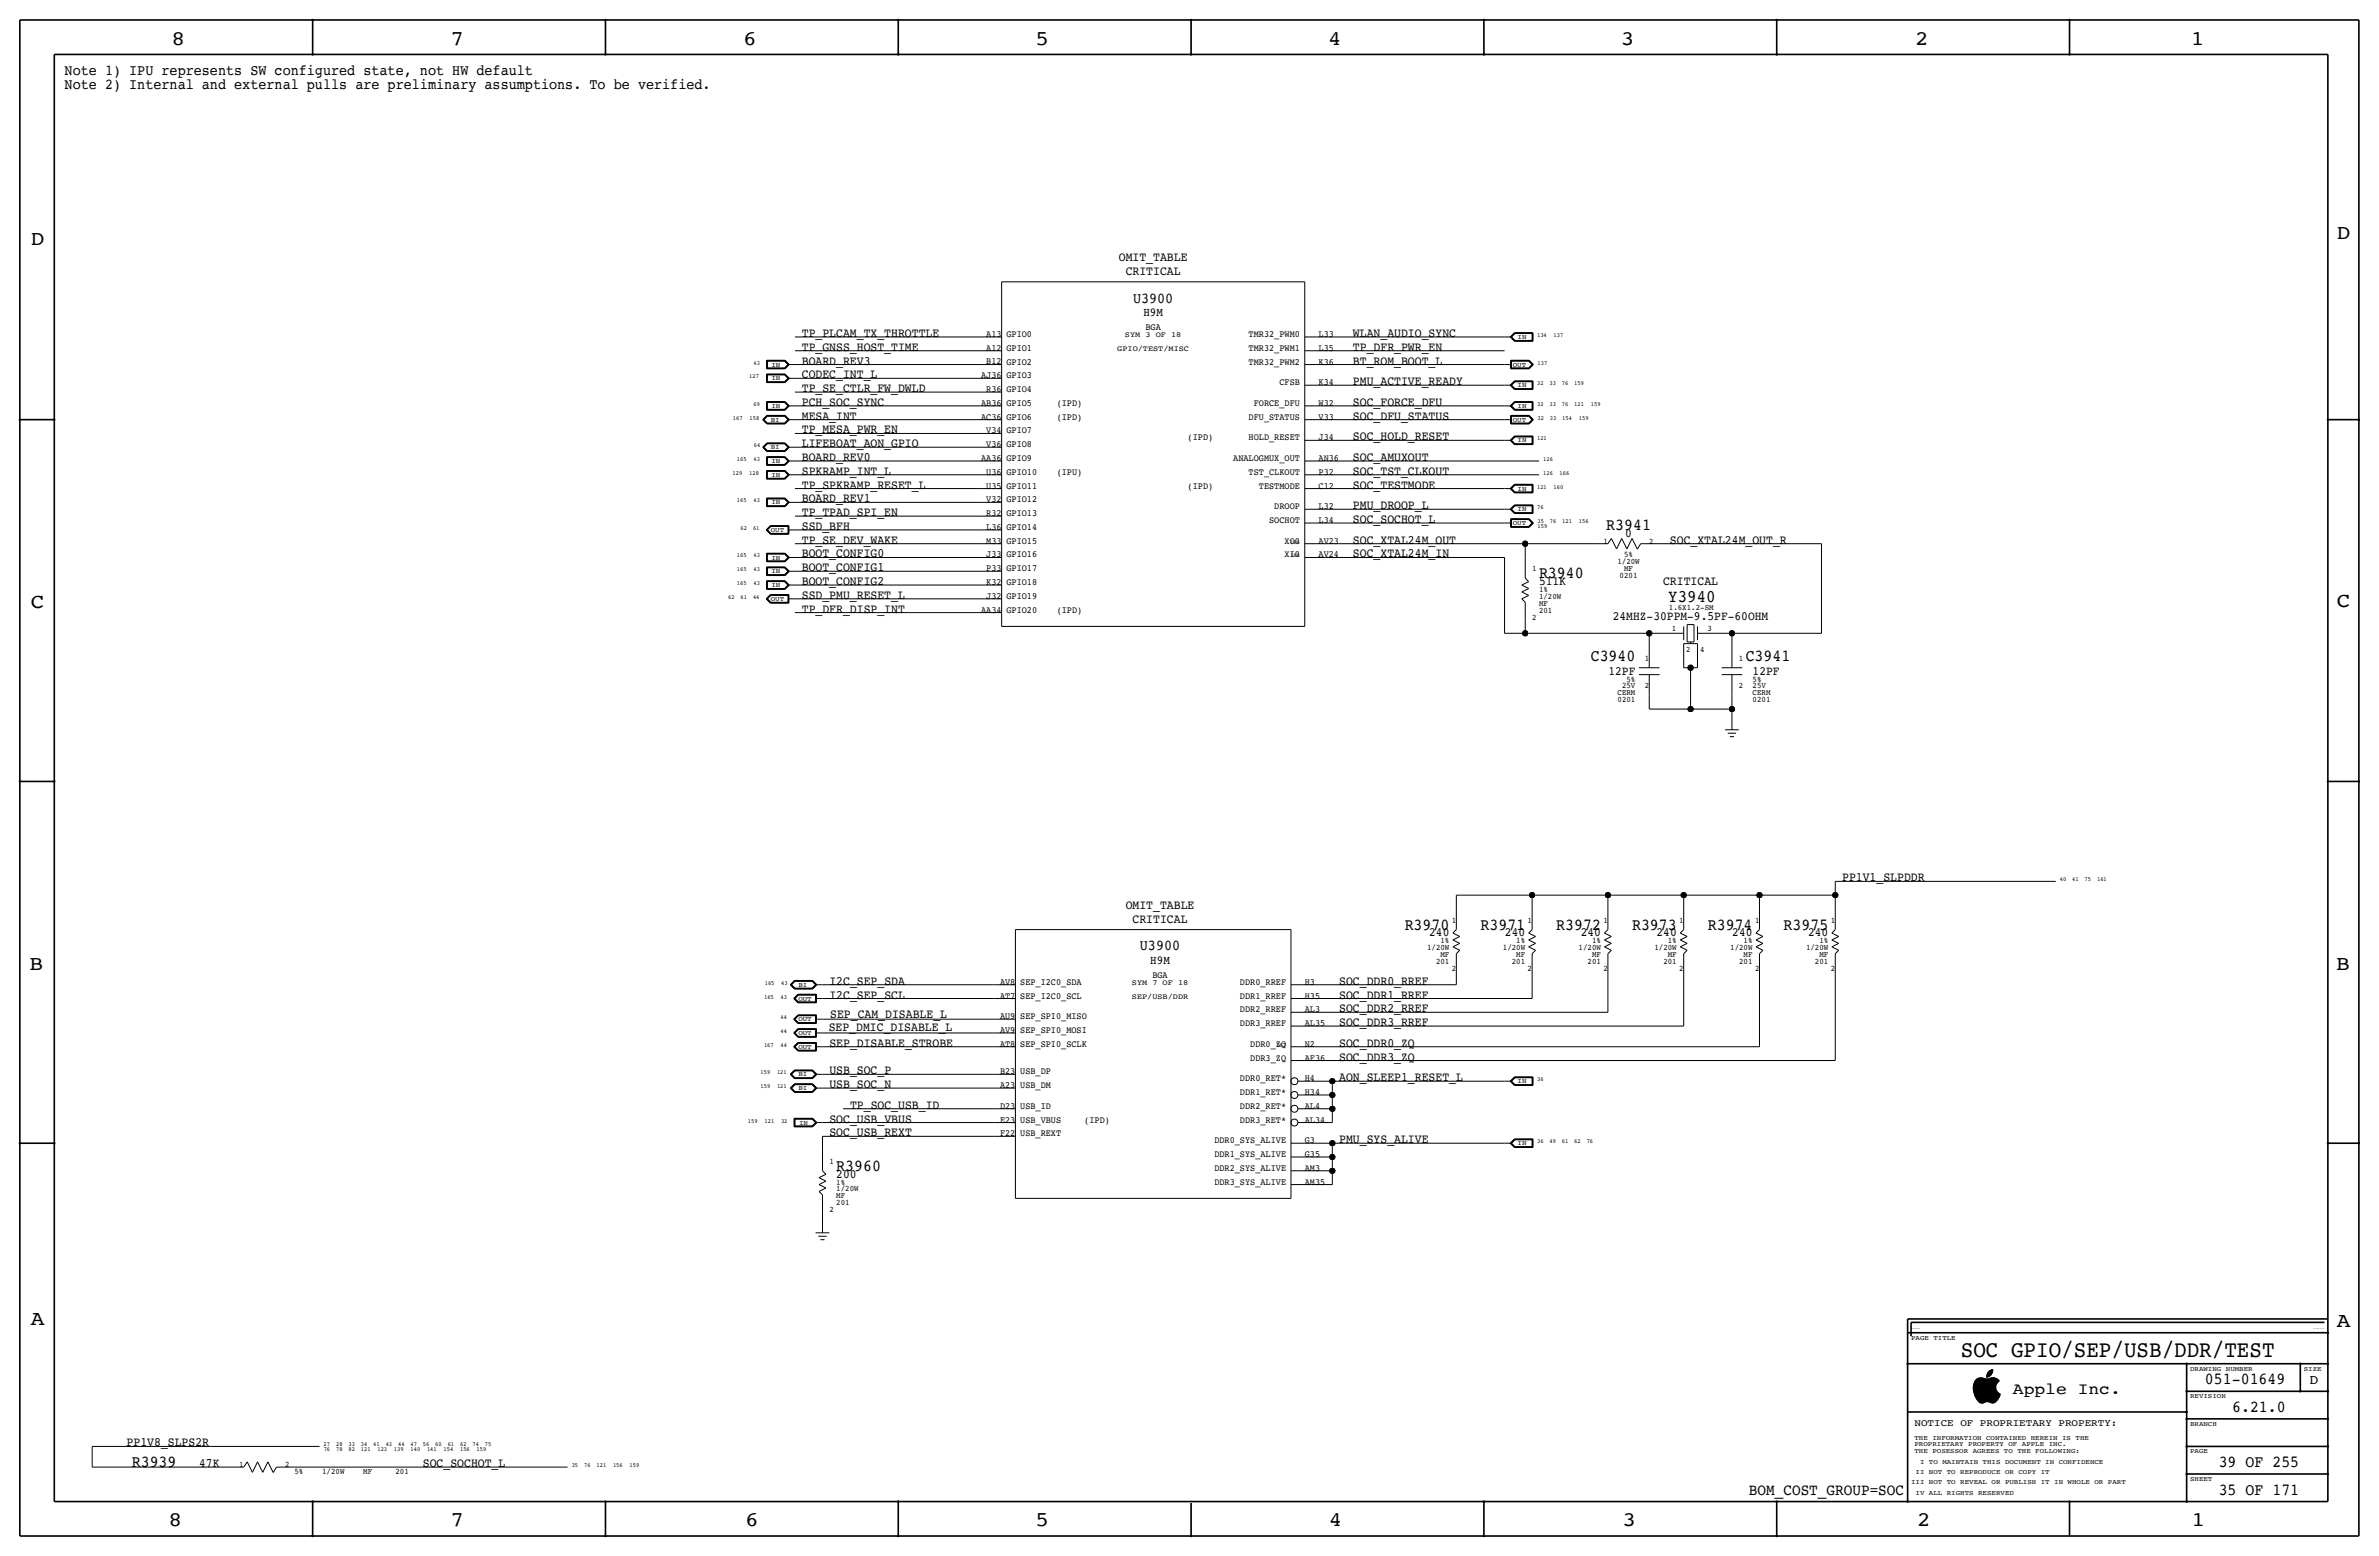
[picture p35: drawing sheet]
<svg xmlns="http://www.w3.org/2000/svg" width="877mm" height="574mm" viewBox="0 0 877 574" stroke-linecap="round" stroke-linejoin="round" font-family="sans-serif">
<defs><g id="words">
<text font-size="8.6" x="722.9" y="500.1">SOC GPIO/SEP/USB/DDR/TEST</text>
<g font-size="7.6">
<text x="63.2" y="16.5">8</text>
<text x="166.1" y="16.5">7</text>
<text x="274" y="16.5">6</text>
<text x="381.7" y="16.5">5</text>
<text x="489.7" y="16.5">4</text>
<text x="597.6" y="16.5">3</text>
<text x="706.1" y="16.5">2</text>
<text x="807.7" y="16.5">1</text>
<text x="861.5" y="88.1">D</text>
<text x="11.4" y="90.4">D</text>
<text x="11.4" y="224.3">C</text>
<text x="861.5" y="223.8">C</text>
<text x="10.8" y="357.6">B</text>
<text x="861.3" y="357.4">B</text>
<text x="11.3" y="488.4">A</text>
<text x="861.5" y="489.2">A</text>
<text x="62.2" y="562.6">8</text>
<text x="166" y="562.6">7</text>
<text x="274.8" y="562.6">6</text>
<text x="381.7" y="562.6">5</text>
<text x="489.9" y="562.6">4</text>
<text x="598.1" y="562.6">3</text>
<text x="706.8" y="562.6">2</text>
<text x="807.9" y="562.6">1</text>
</g>
<text font-size="6.5" x="615" y="221.9">Y3940</text>
<g font-size="6.2">
<text x="592.2" y="195.3">R3941</text>
<text x="567.4" y="213.1">R3940</text>
<text x="586.4" y="243.6">C3940</text>
<text x="643.6" y="243.6">C3941</text>
<text x="517.9" y="342.6">R3970</text>
<text x="545.8" y="342.6">R3971</text>
<text x="573.7" y="342.6">R3972</text>
<text x="601.7" y="342.6">R3973</text>
<text x="629.6" y="342.6">R3974</text>
<text x="657.6" y="342.6">R3975</text>
<text x="308.3" y="431.5">R3960</text>
<text x="812.9" y="510.3">051-01649</text>
<text x="822.9" y="520.4">6.21.0</text>
<text x="48.6" y="540.8">R3939</text>
<text x="818" y="540.8">39 OF 255</text>
<text x="818" y="550.9">35 OF 171</text>
</g>
<text font-size="6" x="742.1" y="513.9">Apple Inc.</text>
<text font-size="5.9" x="644.8" y="550.9">BOM_COST_GROUP=SOC</text>
<g font-size="5.6">
<text x="23.8" y="27.7">Note 1) IPU represents SW configured state, not HW default</text>
<text x="23.8" y="32.8">Note 2) Internal and external pulls are preliminary assumptions. To be verified.</text>
<text x="417.7" y="111.5">U3900</text>
<text x="420.2" y="350.3">U3900</text>
</g>
<text font-size="5" x="851.5" y="510.3">D</text>
<g font-size="4.7">
<text x="412.5" y="96.3">OMIT_TABLE</text>
<text x="415" y="101.3">CRITICAL</text>
<text x="295.6" y="124.2">TP_PLCAM_TX_THROTTLE</text>
<text x="498.8" y="124.2">WLAN_AUDIO_SYNC</text>
<text x="295.6" y="129.3">TP_GNSS_HOST_TIME</text>
<text x="498.8" y="129.3">TP_DFR_PWR_EN</text>
<text x="295.6" y="134.4">BOARD_REV3</text>
<text x="498.8" y="134.4">BT_ROM_BOOT_L</text>
<text x="295.6" y="139.4">CODEC_INT_L</text>
<text x="498.8" y="142">PMU_ACTIVE_READY</text>
<text x="295.6" y="144.5">TP_SE_CTLR_FW_DWLD</text>
<text x="295.6" y="149.6">PCH_SOC_SYNC</text>
<text x="498.8" y="149.6">SOC_FORCE_DFU</text>
<text x="295.6" y="154.7">MESA_INT</text>
<text x="498.8" y="154.7">SOC_DFU_STATUS</text>
<text x="295.6" y="159.8">TP_MESA_PWR_EN</text>
<text x="295.6" y="164.8">LIFEBOAT_AON_GPIO</text>
<text x="498.8" y="162.3">SOC_HOLD_RESET</text>
<text x="295.6" y="169.9">BOARD_REV0</text>
<text x="498.8" y="169.9">SOC_AMUXOUT</text>
<text x="295.6" y="175">SPKRAMP_INT_L</text>
<text x="498.8" y="175">SOC_TST_CLKOUT</text>
<text x="295.6" y="185.2">BOARD_REV1</text>
<text x="295.6" y="180.1">TP_SPKRAMP_RESET_L</text>
<text x="498.8" y="180.1">SOC_TESTMODE</text>
<text x="295.6" y="190.2">TP_TPAD_SPI_EN</text>
<text x="498.8" y="187.7">PMU_DROOP_L</text>
<text x="295.6" y="195.3">SSD_BFH</text>
<text x="498.8" y="192.8">SOC_SOCHOT_L</text>
<text x="599.2" y="197.9">0</text>
<text x="295.6" y="200.4">TP_SE_DEV_WAKE</text>
<text x="498.8" y="200.4">SOC_XTAL24M_OUT</text>
<text x="615.6" y="200.4">SOC_XTAL24M_OUT_R</text>
<text x="295.6" y="205.5">BOOT_CONFIG0</text>
<text x="498.8" y="205.5">SOC_XTAL24M_IN</text>
<text x="295.6" y="210.6">BOOT_CONFIG1</text>
<text x="295.6" y="215.6">BOOT_CONFIG2</text>
<text x="567.4" y="215.6">511K</text>
<text x="613.1" y="215.6">CRITICAL</text>
<text x="295.6" y="220.7">SSD_PMU_RESET_L</text>
<text x="295.6" y="225.8">TP_DFR_DISP_INT</text>
<text x="594.6" y="228.7">24MHZ-30PPM-9.5PF-60OHM</text>
<text x="593" y="248.7">12PF</text>
<text x="646.1" y="248.7">12PF</text>
<text x="679.1" y="324.9">PP1V1_SLPDDR</text>
<text x="415" y="335">OMIT_TABLE</text>
<text x="417.5" y="340.1">CRITICAL</text>
<text x="526.9" y="345.2">240</text>
<text x="554.8" y="345.2">240</text>
<text x="582.8" y="345.2">240</text>
<text x="610.7" y="345.2">240</text>
<text x="638.6" y="345.2">240</text>
<text x="666.6" y="345.2">240</text>
<text x="305.8" y="363">I2C_SEP_SDA</text>
<text x="493.7" y="363">SOC_DDR0_RREF</text>
<text x="305.8" y="368">I2C_SEP_SCL</text>
<text x="493.7" y="368">SOC_DDR1_RREF</text>
<text x="306.1" y="375.2">SEP_CAM_DISABLE_L</text>
<text x="493.7" y="373.1">SOC_DDR2_RREF</text>
<text x="305.5" y="380.2">SEP_DMIC_DISABLE_L</text>
<text x="493.7" y="378.2">SOC_DDR3_RREF</text>
<text x="305.8" y="385.8">SEP_DISABLE_STROBE</text>
<text x="493.7" y="385.8">SOC_DDR0_ZQ</text>
<text x="305.8" y="396">USB_SOC_P</text>
<text x="493.7" y="390.9">SOC_DDR3_ZQ</text>
<text x="305.8" y="401.1">USB_SOC_N</text>
<text x="493.7" y="398.5">AON_SLEEP1_RESET_L</text>
<text x="305.8" y="413.8">SOC_USB_VBUS</text>
<text x="313.4" y="408.7">TP_SOC_USB_ID</text>
<text x="305.8" y="418.8">SOC_USB_REXT</text>
<text x="493.7" y="421.4">PMU_SYS_ALIVE</text>
<text x="308.3" y="434.1">200</text>
<text x="46.7" y="533.1">PP1V8_SLPS2R</text>
<text x="73.4" y="540.8">47K</text>
<text x="155.9" y="540.8">SOC_SOCHOT_L</text>
</g>
<g font-size="4.5">
<text x="421.5" y="116.6">H9M</text>
<text x="424.1" y="355.3">H9M</text>
</g>
<text font-size="3.7" x="705.8" y="525.5">NOTICE OF PROPRIETARY PROPERTY:</text>
<g font-size="3.5">
<text x="363.6" y="124.2">A13</text>
<text x="371" y="124.2">GPIO0</text>
<text x="422.3" y="121.7">BGA</text>
<text x="460.3" y="124.2">TMR32_PWM0</text>
<text x="486.1" y="124.2">L33</text>
<text x="363.6" y="129.3">A12</text>
<text x="371" y="129.3">GPIO1</text>
<text x="460.3" y="129.3">TMR32_PWM1</text>
<text x="486.1" y="129.3">L35</text>
<text x="363.6" y="134.3">B12</text>
<text x="371" y="134.4">GPIO2</text>
<text x="460.3" y="134.4">TMR32_PWM2</text>
<text x="486.1" y="134.4">K36</text>
<text x="361.7" y="139.4">AJ36</text>
<text x="371" y="139.4">GPIO3</text>
<text x="471.7" y="142">CFSB</text>
<text x="486.1" y="142">K34</text>
<text x="361.7" y="149.6">AB36</text>
<text x="363.6" y="144.5">R36</text>
<text x="371" y="149.6">GPIO5</text>
<text x="371" y="144.5">GPIO4</text>
<text x="389.6" y="149.6">(IPD)</text>
<text x="462.2" y="149.6">FORCE_DFU</text>
<text x="486.1" y="149.6">W32</text>
<text x="361.7" y="154.7">AC36</text>
<text x="371" y="154.7">GPIO6</text>
<text x="389.6" y="154.7">(IPD)</text>
<text x="460.3" y="154.7">DFU_STATUS</text>
<text x="486.1" y="154.7">V33</text>
<text x="363.6" y="159.7">V34</text>
<text x="371" y="159.8">GPIO7</text>
<text x="363.6" y="164.8">V36</text>
<text x="371" y="164.8">GPIO8</text>
<text x="437.8" y="162.3">(IPD)</text>
<text x="460.3" y="162.3">HOLD_RESET</text>
<text x="486.1" y="162.3">J34</text>
<text x="361.7" y="169.9">AA36</text>
<text x="371" y="169.9">GPIO9</text>
<text x="454.7" y="169.9">ANALOGMUX_OUT</text>
<text x="486.1" y="169.9">AN36</text>
<text x="363.6" y="175">U36</text>
<text x="371" y="175">GPIO10</text>
<text x="389.6" y="175">(IPU)</text>
<text x="460.3" y="175">TST_CLKOUT</text>
<text x="486.1" y="175">P32</text>
<text x="363.6" y="185.2">V32</text>
<text x="363.6" y="180.1">U35</text>
<text x="371" y="180.1">GPIO11</text>
<text x="371" y="185.2">GPIO12</text>
<text x="437.8" y="180.1">(IPD)</text>
<text x="464.1" y="180.1">TESTMODE</text>
<text x="486.1" y="180.1">C12</text>
<text x="363.6" y="190.2">R32</text>
<text x="371" y="190.2">GPIO13</text>
<text x="469.8" y="187.7">DROOP</text>
<text x="486.1" y="187.7">L32</text>
<text x="363.6" y="195.3">L36</text>
<text x="371" y="195.3">GPIO14</text>
<text x="467.9" y="192.8">SOCHOT</text>
<text x="486.1" y="192.8">L34</text>
<text x="363.6" y="200.4">M33</text>
<text x="371" y="200.4">GPIO15</text>
<text x="473.6" y="200.4">XO0</text>
<text x="486.1" y="200.4">AV23</text>
<text x="363.6" y="205.5">J33</text>
<text x="371" y="205.5">GPIO16</text>
<text x="473.6" y="205.5">XI0</text>
<text x="486.1" y="205.5">AV24</text>
<text x="363.6" y="215.6">K32</text>
<text x="363.6" y="210.6">P33</text>
<text x="371" y="215.6">GPIO18</text>
<text x="371" y="210.6">GPIO17</text>
<text x="363.6" y="220.7">J32</text>
<text x="371" y="220.7">GPIO19</text>
<text x="361.7" y="225.8">AA34</text>
<text x="371" y="225.8">GPIO20</text>
<text x="389.6" y="225.8">(IPD)</text>
<text x="368.7" y="363">AV8</text>
<text x="376.1" y="363">SEP_I2C0_SDA</text>
<text x="424.8" y="360.4">BGA</text>
<text x="457.1" y="363">DDR0_RREF</text>
<text x="481" y="363">H3</text>
<text x="368.7" y="368">AT7</text>
<text x="376.1" y="368.1">SEP_I2C0_SCL</text>
<text x="457.1" y="368">DDR1_RREF</text>
<text x="481" y="368.1">H35</text>
<text x="368.7" y="375.7">AU9</text>
<text x="376.1" y="375.7">SEP_SPI0_MISO</text>
<text x="457.1" y="373.1">DDR2_RREF</text>
<text x="481" y="373.1">AL3</text>
<text x="368.7" y="380.7">AV9</text>
<text x="376.1" y="380.8">SEP_SPI0_MOSI</text>
<text x="457.1" y="378.2">DDR3_RREF</text>
<text x="481" y="378.2">AL35</text>
<text x="368.7" y="385.8">AT8</text>
<text x="376.1" y="385.8">SEP_SPI0_SCLK</text>
<text x="460.9" y="385.8">DDR0_ZQ</text>
<text x="481" y="385.8">N2</text>
<text x="368.7" y="396">B23</text>
<text x="376.1" y="396">USB_DP</text>
<text x="460.9" y="390.9">DDR3_ZQ</text>
<text x="481" y="390.9">AF36</text>
<text x="368.7" y="401.1">A23</text>
<text x="376.1" y="401.1">USB_DM</text>
<text x="457.1" y="398.5">DDR0_RET*</text>
<text x="481" y="398.5">H4</text>
<text x="457.1" y="403.6">DDR1_RET*</text>
<text x="481" y="403.6">H34</text>
<text x="368.7" y="413.8">E23</text>
<text x="368.7" y="408.7">D23</text>
<text x="376.1" y="413.8">USB_VBUS</text>
<text x="376.1" y="408.7">USB_ID</text>
<text x="399.7" y="413.8">(IPD)</text>
<text x="457.1" y="408.7">DDR2_RET*</text>
<text x="457.1" y="413.8">DDR3_RET*</text>
<text x="481" y="413.8">AL34</text>
<text x="481" y="408.7">AL4</text>
<text x="368.7" y="418.8">F22</text>
<text x="376.1" y="418.9">USB_REXT</text>
<text x="447.7" y="421.4">DDR0_SYS_ALIVE</text>
<text x="481" y="421.4">G3</text>
<text x="447.7" y="426.5">DDR1_SYS_ALIVE</text>
<text x="447.7" y="431.5">DDR2_SYS_ALIVE</text>
<text x="481" y="431.5">AM3</text>
<text x="481" y="426.5">G35</text>
<text x="447.7" y="436.6">DDR3_SYS_ALIVE</text>
<text x="481" y="436.6">AM35</text>
</g>
<g font-size="3.1">
<text x="591.1" y="200.4">1</text>
<text x="608" y="200.4">2</text>
<text x="596.3" y="208">1/20W</text>
<text x="598.8" y="205.5">5%</text>
<text x="564.8" y="210.6">1</text>
<text x="597.1" y="213.1">0201</text>
<text x="598.8" y="210.6">MF</text>
<text x="567.4" y="220.7">1/20W</text>
<text x="567.4" y="218.2">1%</text>
<text x="567.4" y="225.8">201</text>
<text x="567.4" y="223.3">MF</text>
<text x="615.3" y="224.8">1.6X1.2-SM</text>
<text x="564.8" y="228.3">2</text>
<text x="616.3" y="232.7">1</text>
<text x="629.6" y="232.7">3</text>
<text x="606.4" y="243.6">1</text>
<text x="621.7" y="240.3">2</text>
<text x="626.8" y="240.3">4</text>
<text x="641" y="243.6">1</text>
<text x="599.6" y="251.2">5%</text>
<text x="646.1" y="251.2">5%</text>
<text x="596.3" y="256.3">CERM</text>
<text x="598" y="253.7">25V</text>
<text x="606.4" y="253.7">2</text>
<text x="641" y="253.7">2</text>
<text x="646.1" y="253.7">25V</text>
<text x="646.1" y="256.3">CERM</text>
<text x="596.3" y="258.8">0201</text>
<text x="646.1" y="258.8">0201</text>
<text x="535.3" y="340.1">1</text>
<text x="563.2" y="340.1">1</text>
<text x="591.1" y="340.1">1</text>
<text x="619.1" y="340.1">1</text>
<text x="647" y="340.1">1</text>
<text x="675" y="340.1">1</text>
<text x="531.1" y="347.7">1%</text>
<text x="559" y="347.7">1%</text>
<text x="586.9" y="347.7">1%</text>
<text x="614.9" y="347.7">1%</text>
<text x="642.8" y="347.7">1%</text>
<text x="670.8" y="347.7">1%</text>
<text x="526.1" y="350.3">1/20W</text>
<text x="531.1" y="352.8">MF</text>
<text x="554.1" y="350.3">1/20W</text>
<text x="559" y="352.8">MF</text>
<text x="582" y="350.3">1/20W</text>
<text x="586.9" y="352.8">MF</text>
<text x="609.9" y="350.3">1/20W</text>
<text x="614.9" y="352.8">MF</text>
<text x="637.9" y="350.3">1/20W</text>
<text x="642.8" y="352.8">MF</text>
<text x="665.8" y="350.3">1/20W</text>
<text x="670.8" y="352.8">MF</text>
<text x="529.4" y="355.3">201</text>
<text x="535.3" y="357.9">2</text>
<text x="557.4" y="355.3">201</text>
<text x="563.2" y="357.9">2</text>
<text x="585.3" y="355.3">201</text>
<text x="591.1" y="357.9">2</text>
<text x="613.2" y="355.3">201</text>
<text x="619.1" y="357.9">2</text>
<text x="641.2" y="355.3">201</text>
<text x="647" y="357.9">2</text>
<text x="669.1" y="355.3">201</text>
<text x="675" y="357.9">2</text>
<text x="305.8" y="429">1</text>
<text x="308.3" y="436.6">1%</text>
<text x="308.3" y="441.7">MF</text>
<text x="308.3" y="439.2">1/20W</text>
<text x="305.8" y="446.8">2</text>
<text x="308.3" y="444.2">201</text>
<text x="88.2" y="540.8">1</text>
<text x="105.1" y="540.8">2</text>
<text x="108.5" y="543.3">5%</text>
<text x="118.8" y="543.3">1/20W</text>
<text x="133.9" y="543.3">MF</text>
<text x="145.8" y="543.3">201</text>
</g>
<g font-size="2.9">
<text x="414.7" y="124.2">SYM 3 OF 18</text>
<text x="411.9" y="129.3">GPIO/TEST/MISC</text>
<text x="417.3" y="363">SYM 7 OF 18</text>
<text x="417.3" y="368">SEP/USB/DDR</text>
</g>
<g font-size="2.5">
<text x="559.5" y="125">IN</text>
<text x="284.4" y="135.1">IN</text>
<text x="557.7" y="135.1">OUT</text>
<text x="284.4" y="140.2">IN</text>
<text x="559.5" y="142.7">IN</text>
<text x="284.2" y="155.4">BI</text>
<text x="284.4" y="150.4">IN</text>
<text x="557.7" y="155.4">OUT</text>
<text x="559.5" y="150.4">IN</text>
<text x="284.2" y="165.6">BI</text>
<text x="559.5" y="163.1">IN</text>
<text x="284.4" y="170.7">IN</text>
<text x="284.4" y="175.8">IN</text>
<text x="284.4" y="185.9">IN</text>
<text x="559.5" y="180.8">IN</text>
<text x="559.5" y="188.5">IN</text>
<text x="284.2" y="196.1">OUT</text>
<text x="557.7" y="193.5">OUT</text>
<text x="284.4" y="206.2">IN</text>
<text x="284.4" y="211.3">IN</text>
<text x="284.2" y="221.5">OUT</text>
<text x="284.4" y="216.4">IN</text>
<text x="294.3" y="363.7">BI</text>
<text x="294.3" y="368.8">OUT</text>
<text x="294.3" y="376.4">OUT</text>
<text x="294.3" y="381.5">OUT</text>
<text x="294.3" y="386.6">OUT</text>
<text x="294.3" y="401.8">BI</text>
<text x="294.3" y="396.7">BI</text>
<text x="559.5" y="399.3">IN</text>
<text x="294.6" y="414.5">IN</text>
<text x="559.5" y="422.1">IN</text>
<text x="704.5" y="493.8">PAGE TITLE</text>
<text x="807.4" y="505.2">DRAWING NUMBER</text>
<text x="849.3" y="505.2">SIZE</text>
<text x="807.4" y="515.4">REVISION</text>
<text x="807.4" y="525.5">BRANCH</text>
<text x="705.8" y="533.1">PROPRIETARY PROPERTY OF APPLE INC.</text>
<text x="705.8" y="530.6">THE INFORMATION CONTAINED HEREIN IS THE</text>
<text x="705.8" y="535.7">THE POSESSOR AGREES TO THE FOLLOWING:</text>
<text x="707.8" y="539.5">I TO MAINTAIN THIS DOCUMENT IN CONFIDENCE</text>
<text x="807.4" y="535.7">PAGE</text>
<text x="706.2" y="543.3">II NOT TO REPRODUCE OR COPY IT</text>
<text x="807.4" y="545.8">SHEET</text>
<text x="704.5" y="547.1">III NOT TO REVEAL OR PUBLISH IT IN WHOLE OR PART</text>
<text x="706.2" y="550.9">IV ALL RIGHTS RESERVED</text>
</g>
<g font-size="2.3">
<text x="566.7" y="124.2">134</text>
<text x="572.8" y="124.2">137</text>
<text x="277.8" y="134.4">43</text>
<text x="566.8" y="134.4">137</text>
<text x="276.2" y="139.4">127</text>
<text x="566.7" y="142">32</text>
<text x="571.2" y="142">33</text>
<text x="575.8" y="142">76</text>
<text x="580.4" y="142">159</text>
<text x="277.8" y="149.6">69</text>
<text x="566.7" y="149.6">32</text>
<text x="571.2" y="149.6">33</text>
<text x="575.8" y="149.6">76</text>
<text x="580.4" y="149.6">121</text>
<text x="586.5" y="149.6">159</text>
<text x="270.2" y="154.7">167</text>
<text x="276.3" y="154.7">158</text>
<text x="566.8" y="154.7">32</text>
<text x="571.4" y="154.7">33</text>
<text x="576" y="154.7">154</text>
<text x="582.1" y="154.7">159</text>
<text x="277.9" y="164.8">64</text>
<text x="566.7" y="162.3">121</text>
<text x="271.7" y="169.9">165</text>
<text x="277.8" y="169.9">43</text>
<text x="568.9" y="169.9">126</text>
<text x="270.1" y="175">129</text>
<text x="276.2" y="175">128</text>
<text x="568.9" y="175">126</text>
<text x="575" y="175">166</text>
<text x="271.7" y="185.2">165</text>
<text x="277.8" y="185.2">43</text>
<text x="566.7" y="180.1">121</text>
<text x="572.8" y="180.1">160</text>
<text x="566.7" y="187.7">76</text>
<text x="273" y="195.3">62</text>
<text x="277.6" y="195.3">61</text>
<text x="566.8" y="194.6">159</text>
<text x="566.8" y="192.8">35</text>
<text x="571.4" y="192.8">76</text>
<text x="576" y="192.8">121</text>
<text x="582.1" y="192.8">156</text>
<text x="475.6" y="200.4">166</text>
<text x="271.7" y="205.5">165</text>
<text x="277.8" y="205.5">43</text>
<text x="475.6" y="205.5">166</text>
<text x="271.7" y="215.6">165</text>
<text x="271.7" y="210.6">165</text>
<text x="277.8" y="215.6">43</text>
<text x="277.8" y="210.6">43</text>
<text x="268.5" y="220.7">62</text>
<text x="273" y="220.7">61</text>
<text x="277.6" y="220.7">44</text>
<text x="759.4" y="324.9">40</text>
<text x="764" y="324.9">41</text>
<text x="768.5" y="324.9">75</text>
<text x="773.1" y="324.9">161</text>
<text x="281.9" y="363">165</text>
<text x="288" y="363">43</text>
<text x="281.7" y="368">165</text>
<text x="287.8" y="368">43</text>
<text x="287.8" y="375.7">44</text>
<text x="287.8" y="380.7">44</text>
<text x="281.7" y="385.8">167</text>
<text x="287.8" y="385.8">44</text>
<text x="470.6" y="385.8">167</text>
<text x="280.4" y="396">159</text>
<text x="286.5" y="396">121</text>
<text x="280.4" y="401.1">159</text>
<text x="286.5" y="401.1">121</text>
<text x="566.7" y="398.5">36</text>
<text x="275.7" y="413.8">159</text>
<text x="281.8" y="413.8">121</text>
<text x="287.9" y="413.8">32</text>
<text x="566.7" y="421.4">36</text>
<text x="571.2" y="421.4">49</text>
<text x="575.8" y="421.4">61</text>
<text x="580.4" y="421.4">62</text>
<text x="585" y="421.4">76</text>
<text x="119.3" y="533.1">27</text>
<text x="123.9" y="533.1">28</text>
<text x="128.5" y="533.1">33</text>
<text x="133" y="533.1">34</text>
<text x="137.6" y="533.1">41</text>
<text x="142.2" y="533.1">43</text>
<text x="146.8" y="533.1">44</text>
<text x="151.3" y="533.1">47</text>
<text x="155.9" y="533.1">56</text>
<text x="160.5" y="533.1">60</text>
<text x="165" y="533.1">61</text>
<text x="169.6" y="533.1">62</text>
<text x="174.2" y="533.1">74</text>
<text x="178.8" y="533.1">75</text>
<text x="119.3" y="535">76</text>
<text x="123.9" y="535">78</text>
<text x="128.5" y="535">82</text>
<text x="133" y="535">121</text>
<text x="139.1" y="535">123</text>
<text x="145.2" y="535">139</text>
<text x="151.3" y="535">140</text>
<text x="157.4" y="535">141</text>
<text x="163.5" y="535">154</text>
<text x="169.6" y="535">156</text>
<text x="175.7" y="535">159</text>
<text x="210.8" y="540.8">35</text>
<text x="215.3" y="540.8">76</text>
<text x="219.9" y="540.8">121</text>
<text x="226" y="540.8">156</text>
<text x="232.1" y="540.8">159</text>
</g>
<g font-size=".4">
<text x="704.5" y="490">SYNC_MASTER=AMAN</text>
<text x="852.9" y="490">SYNC_DATE=07/25/2017</text>
</g>
</g></defs>
<g fill="none" stroke="#000" stroke-width=".37">
<path d="M369.3 103.9h111.7zM369.3 103.9v127zM481 103.9v127zM282.6 132.8h6.8zM282.6 137.9h6.8zM282.6 132.8v3.1zM282.6 135.9h6.8zM282.6 137.9v3.1zM282.7 132.9v2.9zM282.7 135.8h6.7zM282.7 138v2.9zM282.7 132.9h6.7z"/>
<path d="M282.7 138h6.7zM282.8 133v2.7zM282.8 135.7h6.5zM282.8 138.1v2.7zM282.8 133h6.5zM282.8 138.1h6.5zM282.9 133.1h6.4zM282.9 133.1v2.5zM282.9 135.6h6.4zM282.9 138.2h6.4zM282.9 138.2v2.5zM289.3 133.1l1.2 1.3z"/>
<path d="M289.3 138.2l1.2 1.2zM289.3 135.7l1.4-1.3zM289.3 133l1.4 1.4zM289.3 138.1l1.4 1.3zM289.4 135.8l1.4-1.4zM289.4 132.9l1.4 1.5zM289.4 138l1.4 1.4zM289.4 132.8l1.6 1.6zM289.4 137.9l1.6 1.5zM289.4 135.9l1.6-1.5zM290.5 134.4l-1.2 1.2zM290.5 134.4h2.6z"/>
<path d="M290.5 139.4h2.6zM293.1 139.4h68.5zM293.1 129.3h68.5zM293.1 124.2h68.5zM293.1 134.4h68.5zM361.6 129.3h7.7zM361.6 124.2h7.7zM361.6 134.4h7.7zM361.6 139.4h7.7zM481 134.4h7.6zM481 129.3h7.6zM481 124.2h7.6z"/>
<path d="M488.6 134.4h66.1zM488.6 124.2h66.1zM488.6 129.3h66.1zM554.7 134.4h2.5zM554.7 124.2h2.5zM556.8 124.2l1.5 1.6zM556.8 124.2l1.5-1.6zM556.9 135.9h6.8zM556.9 132.8v3.1zM556.9 124.2l1.5-1.5zM556.9 132.8h6.8zM556.9 124.2l1.5 1.5z"/>
<path d="M557 132.9v2.9zM557 135.8h6.7zM557 132.9h6.7zM557.1 124.2l1.3 1.4zM557.1 133v2.7zM557.1 135.7h6.5zM557.1 133h6.5zM557.2 124.2l1.3 1.3zM557.2 133.1h6.4zM557.2 133.1v2.5zM557.2 135.6h6.4zM557.2 124.2l1.3-1.3z"/>
<path d="M558.3 122.6h6.8zM558.3 125.8h6.8zM558.4 122.7h6.6zM558.4 125.7h6.6zM558.4 122.8h6.5zM558.4 125.6h6.5zM558.4 122.8l-1.3 1.4zM558.5 122.9h6.3zM558.5 125.5h6.3zM563.6 133.1l1.2 1.3zM563.6 135.6l1.2-1.2zM563.6 133l1.4 1.4z"/>
<path d="M563.7 135.8l1.4-1.4zM563.7 132.9l1.4 1.5zM563.7 132.8l1.6 1.6zM563.7 135.9l1.6-1.5zM564.8 122.9v2.6zM564.9 122.8v2.8zM565 134.4l-1.4 1.3zM565 122.7v3zM565.1 122.6v3.2zM281.2 154.7l1.6-1.6zM281.2 154.7l1.6 1.6zM281.3 154.7l1.5-1.5z"/>
<path d="M281.3 154.7l1.5 1.5zM281.5 154.7l1.4-1.4zM281.5 154.7l1.4 1.4zM281.6 154.7l1.3 1.3zM282.6 148h6.8zM282.6 148v3.2zM282.6 151.2h6.8zM282.6 141h6.8zM282.7 148.1v3zM282.7 151.1h6.7zM282.7 140.9h6.7zM282.7 148.1h6.7z"/>
<path d="M282.8 153.1h6.6zM282.8 156.3h6.6zM282.8 153.2h6.6zM282.8 156.2h6.6zM282.8 148.2v2.8zM282.8 151h6.5zM282.8 140.8h6.5zM282.8 148.2h6.5zM282.9 156.1h6.4zM282.9 153.3h6.4zM282.9 156h6.4zM282.9 153.4h6.4z"/>
<path d="M282.9 148.3h6.4zM282.9 148.3v2.6zM282.9 150.9h6.4zM282.9 140.7h6.4zM282.9 153.4l-1.3 1.3zM289.3 156l1.2-1.3zM289.3 150.9l1.2-1.3zM289.3 140.7l1.2-1.3zM289.3 153.4l1.2 1.3zM289.3 148.3l1.2 1.3zM289.3 156.1l1.4-1.4zM289.3 151l1.4-1.4z"/>
<path d="M289.3 140.8l1.4-1.4zM289.3 153.3l1.4 1.4zM289.3 148.2l1.4 1.4zM289.4 156.2l1.4-1.5zM289.4 151.1l1.4-1.5zM289.4 140.9l1.4-1.5zM289.4 153.2l1.4 1.5zM289.4 148.1l1.4 1.5zM289.4 153.1l1.6 1.6zM289.4 148l1.6 1.6zM289.4 156.3l1.6-1.6zM289.4 151.2l1.6-1.6z"/>
<path d="M289.4 141l1.6-1.6zM290.5 154.7h2.6zM290.5 149.6h2.6zM293.1 159.8h68.5zM293.1 154.7h68.5zM293.1 149.6h68.5zM293.1 144.5h68.5zM361.6 149.6h7.7zM361.6 154.7h7.7zM361.6 144.5h7.7zM361.6 159.8h7.7zM481 142h7.6z"/>
<path d="M481 149.6h7.6zM481 154.7h7.6zM488.6 142h66.1zM488.6 149.6h66.1zM488.6 154.7h66.1zM554.7 154.7h2.5zM554.7 149.6h2.5zM554.7 142h2.5zM556.8 149.6l1.5 1.6zM556.8 142l1.5 1.6zM556.9 156.3h6.8zM556.9 153.1v3.2z"/>
<path d="M556.9 149.6l1.5-1.5zM556.9 142l1.5-1.5zM556.9 153.1h6.8zM556.9 149.6l1.5 1.5zM556.9 142l1.5 1.5zM557 153.2v3zM557 156.2h6.7zM557 153.2h6.7zM557.1 149.6l1.3 1.4zM557.1 142l1.3 1.4zM557.1 149.6l1.3-1.4zM557.1 142l1.3-1.4z"/>
<path d="M557.1 153.3v2.8zM557.1 156.1h6.5zM557.1 153.3h6.5zM557.2 149.6l1.3 1.3zM557.2 142l1.3 1.3zM557.2 153.4h6.4zM557.2 153.4v2.6zM557.2 156h6.4zM557.2 149.6l1.3-1.3zM557.2 142l1.3-1.3zM558.3 148h6.8zM558.3 140.4h6.8z"/>
<path d="M558.3 148l-1.5 1.6zM558.3 140.4l-1.5 1.6zM558.3 151.2h6.8zM558.3 143.6h6.8zM558.4 148.1h6.6zM558.4 140.5h6.6zM558.4 151.1h6.6zM558.4 143.5h6.6zM558.4 148.2h6.5zM558.4 140.6h6.5zM558.4 151h6.5zM558.4 143.4h6.5z"/>
<path d="M558.5 148.3h6.3zM558.5 150.9h6.3zM558.5 140.7h6.3zM558.5 143.3h6.3zM563.6 153.4l1.2 1.3zM563.6 156l1.2-1.3zM563.6 153.3l1.4 1.4zM563.6 156.1l1.4-1.4zM563.7 156.2l1.4-1.5zM563.7 153.2l1.4 1.5zM563.7 153.1l1.6 1.6zM563.7 156.3l1.6-1.6z"/>
<path d="M564.8 148.3v2.6zM564.8 140.7v2.6zM564.9 148.2v2.8zM564.9 140.6v2.8zM565 148.1v3zM565 140.5v3zM565.1 148v3.2zM565.1 140.4v3.2zM281.2 164.8l1.6-1.5zM281.2 164.8l1.6 1.6zM281.3 164.8l1.5-1.4zM281.3 164.8l1.5 1.5z"/>
<path d="M281.5 164.8l1.4-1.3zM281.5 164.8l1.4 1.4zM281.6 164.8l1.3 1.3zM282.6 168.4h6.8zM282.6 173.4h6.8zM282.6 168.4v3.1zM282.6 171.5h6.8zM282.6 173.4v3.2zM282.6 176.6h6.8zM282.7 168.5v2.9zM282.7 171.4h6.7zM282.7 173.5v3z"/>
<path d="M282.7 176.5h6.7zM282.7 168.5h6.7zM282.7 173.5h6.7zM282.8 163.3h6.6zM282.8 166.4h6.6zM282.8 163.4h6.6zM282.8 166.3h6.6zM282.8 168.6v2.7zM282.8 171.3h6.5zM282.8 173.6v2.8zM282.8 176.4h6.5zM282.8 168.6h6.5z"/>
<path d="M282.8 173.6h6.5zM282.9 166.2h6.4zM282.9 163.5h6.4zM282.9 166.1h6.4zM282.9 163.6h6.4zM282.9 168.7h6.4zM282.9 168.7v2.5zM282.9 171.2h6.4zM282.9 173.7h6.4zM282.9 173.7v2.6zM282.9 176.3h6.4zM282.9 163.6l-1.3 1.2z"/>
<path d="M289.3 166.1l1.2-1.3zM289.3 176.3l1.2-1.3zM289.3 163.6l1.2 1.2zM289.3 168.7l1.2 1.2zM289.3 173.7l1.2 1.3zM289.3 166.2l1.4-1.4zM289.3 171.3l1.4-1.4zM289.3 176.4l1.4-1.4zM289.3 163.5l1.4 1.3zM289.3 168.6l1.4 1.3zM289.3 173.6l1.4 1.4zM289.4 166.3l1.4-1.5z"/>
<path d="M289.4 171.4l1.4-1.5zM289.4 176.5l1.4-1.5zM289.4 163.4l1.4 1.4zM289.4 168.5l1.4 1.4zM289.4 173.5l1.4 1.5zM289.4 163.3l1.6 1.5zM289.4 168.4l1.6 1.5zM289.4 173.4l1.6 1.6zM289.4 166.4l1.6-1.6zM289.4 171.5l1.6-1.6zM289.4 176.6l1.6-1.6zM290.5 169.9l-1.2 1.3z"/>
<path d="M290.5 164.8h2.6zM290.5 169.9h2.6zM290.5 175h2.6zM293.1 164.8h68.5zM293.1 175h68.5zM293.1 169.9h68.5zM361.6 169.9h7.7zM361.6 175h7.7zM361.6 164.8h7.7zM481 162.3h7.6zM481 169.9h7.6zM481 175h7.6z"/>
<path d="M488.6 175h78.8zM488.6 169.9h78.8zM488.6 162.3h66.1zM554.7 162.3h2.5zM556.8 162.3l1.5 1.6zM556.9 162.3l1.5-1.5zM556.9 162.3l1.5 1.5zM557.1 162.3l1.3 1.4zM557.1 162.3l1.3-1.4zM557.2 162.3l1.3 1.3zM557.2 162.3l1.3-1.3zM558.3 178.5h6.8z"/>
<path d="M558.3 160.7h6.8zM558.3 160.7l-1.5 1.6zM558.3 163.9h6.8zM558.4 178.6h6.6zM558.4 160.8h6.6zM558.4 163.8h6.6zM558.4 178.7h6.5zM558.4 160.9h6.5zM558.4 163.7h6.5zM558.4 178.7l-1.3 1.4zM558.5 178.8h6.3zM558.5 161h6.3z"/>
<path d="M558.5 163.6h6.3zM564.8 178.8v2.6zM564.8 161v2.6zM564.9 178.7v2.8zM564.9 160.9v2.8zM565 178.6v3zM565 160.8v3zM565.1 178.5v3.2zM565.1 160.7v3.2zM282.4 195.3l1.6 1.6zM282.4 195.3l1.6-1.5zM282.6 183.6h6.8z"/>
<path d="M282.6 195.3l1.5 1.5zM282.6 183.6v3.1zM282.6 186.7h6.8zM282.6 195.3l1.5-1.4zM282.7 183.7v2.9zM282.7 186.6h6.7zM282.7 183.7h6.7zM282.8 195.3l1.3-1.3zM282.8 195.3l1.3 1.4zM282.8 183.8v2.7zM282.8 186.5h6.5zM282.8 183.8h6.5z"/>
<path d="M282.9 183.9h6.4zM282.9 183.9v2.5zM282.9 186.4h6.4zM282.9 195.3l1.3 1.3zM284 193.8h6.8zM284 196.9h6.8zM284.1 193.9h6.6zM284.1 196.8h6.6zM284.1 196.7h6.5zM284.1 194h6.5zM284.2 194.1l-1.3 1.2zM284.2 194.1h6.3z"/>
<path d="M284.2 196.6h6.3zM289.3 183.9l1.2 1.3zM289.3 186.5l1.4-1.3zM289.3 183.8l1.4 1.4zM289.4 186.6l1.4-1.4zM289.4 183.7l1.4 1.5zM289.4 183.6l1.6 1.6zM289.4 186.7l1.6-1.5zM290.5 185.2l-1.2 1.2zM290.5 194.1v2.5zM290.5 185.2h2.6zM290.5 195.3h2.6z"/>
<path d="M290.6 194v2.7zM290.7 193.9v2.9zM290.8 193.8v3.1zM293.1 180.1h68.5zM293.1 185.2h68.5zM293.1 190.2h68.5zM293.1 195.3h68.5zM361.6 180.1h7.7zM361.6 195.3h7.7zM361.6 185.2h7.7zM361.6 190.2h7.7zM481 180.1h7.6z"/>
<path d="M481 187.7h7.6zM481 192.8h7.6zM488.6 180.1h66.1zM488.6 192.8h66.1zM488.6 187.7h66.1zM554.7 180.1h2.5zM554.7 192.8h2.5zM554.7 187.7h2.5zM556.8 180.1l1.5 1.6zM556.8 187.7l1.5 1.6zM556.8 180.1l1.5-1.6zM556.8 187.7l1.5-1.6z"/>
<path d="M556.9 180.1l1.5-1.5zM556.9 194.4h6.8zM556.9 191.2v3.2zM556.9 187.7l1.5-1.5zM556.9 191.2h6.8zM556.9 180.1l1.5 1.5zM556.9 187.7l1.5 1.5zM557 191.3v3zM557 194.3h6.7zM557 191.3h6.7zM557.1 180.1l1.3 1.4zM557.1 187.7l1.3 1.4z"/>
<path d="M557.1 191.4v2.8zM557.1 194.2h6.5zM557.1 191.4h6.5zM557.2 180.1l1.3 1.3zM557.2 187.7l1.3 1.3zM557.2 180.1l1.3-1.3zM557.2 191.5h6.4zM557.2 191.5v2.6zM557.2 194.1h6.4zM557.2 187.7l1.3-1.3zM558.3 186.1h6.8zM558.3 181.7h6.8z"/>
<path d="M558.3 189.3h6.8zM558.4 186.2h6.6zM558.4 181.6h6.6zM558.4 189.2h6.6zM558.4 186.3h6.5zM558.4 181.5h6.5zM558.4 189.1h6.5zM558.4 186.3l-1.3 1.4zM558.5 181.4h6.3zM558.5 186.4h6.3zM558.5 189h6.3zM563.6 191.5l1.2 1.3z"/>
<path d="M563.6 194.1l1.2-1.3zM563.6 191.4l1.4 1.4zM563.6 194.2l1.4-1.4zM563.7 194.3l1.4-1.5zM563.7 191.3l1.4 1.5zM563.7 191.2l1.6 1.6zM564.8 186.4v2.6zM564.9 186.3v2.8zM565 186.2v3zM565.1 186.1v3.2zM565.3 192.8l-1.6 1.6zM594.1 198.5l1.9 3.8z"/>
<path d="M594.1 198.5l-1.3 1.9zM597.9 198.5l-1.9 3.8zM597.9 198.5l1.9 3.8zM601.7 198.5l-1.9 3.8zM601.7 198.5l1.9 3.8zM282.6 214.1h6.8zM282.6 209h6.8zM282.6 203.9h6.8zM282.6 214.1v3.1zM282.6 217.2h6.8zM282.6 209v3.1zM282.6 212.1h6.8z"/>
<path d="M282.6 203.9v3.2zM282.6 207.1h6.8zM282.7 214.2v2.9zM282.7 217.1h6.7zM282.7 209.1v2.9zM282.7 212h6.7zM282.7 204v3zM282.7 207h6.7zM282.7 214.2h6.7zM282.7 209.1h6.7zM282.7 204h6.7zM282.8 214.3v2.7z"/>
<path d="M282.8 217h6.5zM282.8 209.2v2.7zM282.8 211.9h6.5zM282.8 204.1v2.8zM282.8 206.9h6.5zM282.8 214.3h6.5zM282.8 209.2h6.5zM282.8 204.1h6.5zM282.9 214.4h6.4zM282.9 214.4v2.5zM282.9 216.9h6.4zM282.9 209.3h6.4z"/>
<path d="M282.9 209.3v2.5zM282.9 211.8h6.4zM282.9 204.2h6.4zM282.9 204.2v2.6zM282.9 206.8h6.4zM284 219.2h6.8zM284.1 219.3h6.6zM284.1 219.4h6.5zM284.2 219.5l-1.3 1.2zM284.2 219.5h6.3zM289.3 211.8l1.2-1.2zM289.3 214.4l1.2 1.2z"/>
<path d="M289.3 209.3l1.2 1.3zM289.3 204.2l1.2 1.3zM289.3 217l1.4-1.4zM289.3 211.9l1.4-1.3zM289.3 206.9l1.4-1.4zM289.3 214.3l1.4 1.3zM289.3 209.2l1.4 1.4zM289.3 204.1l1.4 1.4zM289.4 217.1l1.4-1.5zM289.4 212l1.4-1.4zM289.4 207l1.4-1.5zM289.4 214.2l1.4 1.4z"/>
<path d="M289.4 209.1l1.4 1.5zM289.4 204l1.4 1.5zM289.4 214.1l1.6 1.5zM289.4 209l1.6 1.6zM289.4 203.9l1.6 1.6zM289.4 217.2l1.6-1.6zM289.4 212.1l1.6-1.5zM289.4 207.1l1.6-1.6zM290.5 215.6l-1.2 1.3zM290.5 205.5l-1.2 1.3zM290.5 219.5v2.5zM290.5 215.6h2.6z"/>
<path d="M290.5 210.6h2.6zM290.5 205.5h2.6zM290.6 219.4v2.7zM290.7 219.3v2.9zM290.8 219.2v3.1zM293.1 215.6h68.5zM293.1 210.6h68.5zM293.1 200.4h68.5zM293.1 205.5h68.5zM361.6 200.4h7.7zM361.6 205.5h7.7zM361.6 215.6h7.7z"/>
<path d="M361.6 210.6h7.7zM481 205.5h7.6zM481 200.4h7.6zM488.6 200.4h73.7zM488.6 205.5h66.1zM554.7 205.5v27.9zM561 215.6l2.6-1.2zM561 218.2l2.6-1.3zM561 218.2l2.6 1.3zM561 215.6l2.6 1.3zM562.3 213.1l1.3 1.3zM562.3 200.4h25.4z"/>
<path d="M562.3 200.4v5.1zM562.3 205.5v7.6zM587.7 200.4h5.1zM604.9 200.4h5.7zM604.9 200.4l-1.3 2zM610.6 200.4h60.9zM671.5 200.4v33zM282.4 220.7l1.6 1.6zM282.4 220.7l1.6-1.5zM282.6 220.7l1.5 1.5zM282.6 220.7l1.5-1.4zM282.8 220.7l1.3-1.3z"/>
<path d="M282.8 220.7l1.3 1.4zM282.9 220.7l1.3 1.3zM284 222.3h6.8zM284.1 222.2h6.6zM284.1 222.1h6.5zM284.2 222h6.3zM290.5 220.7h2.6zM293.1 225.8h68.5zM293.1 220.7h68.5zM361.6 220.7h7.7zM361.6 225.8h7.7zM369.3 230.9h111.7z"/>
<path d="M554.7 233.4h7.6zM561 220.7l2.6-1.2zM561 220.7l1.3 1.3zM562.3 233.4h45.7zM562.3 228.3v5.1zM562.3 222v6.3zM608 233.4v5.1zM608 233.4h5.1zM608 238.5v7.6zM613.1 233.4h7.6zM620.7 237.2v3.8zM620.7 230.9v5.1z"/>
<path d="M620.7 237.2h5.1zM622 230.2v6.4zM622 230.2h2.5zM622 236.6h2.5zM623.3 236.6v.6zM624.5 230.2v6.4zM625.8 233.4h7.6zM625.8 237.2v3.8zM625.8 230.9v5.1zM633.4 233.4h5.1zM638.5 233.4h33zM638.5 233.4v5.1z"/>
<path d="M638.5 238.5v7.6zM604.2 248.7h7.6zM604.2 246.1h7.6zM608 256.3v5.1zM608 248.7v7.6zM620.7 246.1h2.6zM620.7 241v5.1zM623.3 246.1h2.5zM623.3 246.1v15.3zM625.8 241v5.1zM634.7 248.7h7.6zM634.7 246.1h7.6z"/>
<path d="M638.5 256.3v5.1zM638.5 248.7v7.6zM608 261.4h15.3zM623.3 261.4h15.2zM636 269h5zM637 270.3h3zM637.7 271.5h1.6zM638.5 261.4v5zM638.5 266.4v2.6zM536.9 329.9h27.9zM536.9 329.9v5.1zM536.9 335v7.6z"/>
<path d="M564.8 329.9v5.1zM564.8 335v7.6zM564.8 329.9h28zM592.8 329.9h27.9zM592.8 329.9v5.1zM592.8 335v7.6zM620.7 329.9h28zM620.7 329.9v5.1zM620.7 335v7.6zM648.7 329.9v5.1zM648.7 335v7.6zM648.7 329.9h27.9z"/>
<path d="M676.6 324.9v5zM676.6 329.9v5.1zM676.6 324.9h81.3zM676.6 335v7.6zM374.3 342.6h101.6zM374.3 342.6v99.1zM475.9 342.6v99.1zM535.6 349l2.6-1.3zM535.6 346.5l2.6-1.3zM535.6 343.9l1.3-1.3zM535.6 343.9l2.6 1.3zM535.6 349l2.6 1.3z"/>
<path d="M535.6 346.5l2.6 1.2zM536.9 351.5l1.3-1.2zM536.9 357.9v5.1zM536.9 351.5v6.4zM563.6 349l2.5-1.3zM563.6 346.5l2.5-1.3zM563.6 343.9l1.2-1.3zM563.6 343.9l2.5 1.3zM563.6 349l2.5 1.3zM563.6 346.5l2.5 1.2zM564.8 357.9v10.1zM564.8 351.5v6.4z"/>
<path d="M566.1 350.3l-1.3 1.2zM591.5 343.9l1.3-1.3zM591.5 343.9l2.6 1.3zM591.5 349l2.6 1.3zM591.5 346.5l2.6 1.2zM591.5 349l2.6-1.3zM591.5 346.5l2.6-1.3zM592.8 351.5l1.3-1.2zM592.8 357.9v15.2zM592.8 351.5v6.4zM619.5 349l2.5-1.3zM619.5 346.5l2.5-1.3z"/>
<path d="M619.5 343.9l1.2-1.3zM619.5 343.9l2.5 1.3zM619.5 349l2.5 1.3zM619.5 346.5l2.5 1.2zM620.7 357.9v20.3zM620.7 351.5v6.4zM622 350.3l-1.3 1.2zM647.4 343.9l1.3-1.3zM647.4 343.9l2.5 1.3zM647.4 349l2.5 1.3zM647.4 346.5l2.5 1.2zM647.4 349l2.5-1.3z"/>
<path d="M647.4 346.5l2.5-1.3zM648.7 357.9v27.9zM648.7 351.5v6.4zM648.7 351.5l1.2-1.2zM675.3 349l2.6-1.3zM675.3 346.5l2.6-1.3zM675.3 343.9l1.3-1.3zM675.3 343.9l2.6 1.3zM675.3 349l2.6 1.3zM675.3 346.5l2.6 1.2zM676.6 357.9v33zM676.6 351.5v6.4z"/>
<path d="M677.9 350.3l-1.3 1.2zM291.3 363l1.6 1.5zM291.3 363l1.6-1.6zM291.5 363l1.5-1.5zM291.5 363l1.5 1.4zM291.6 363l1.4-1.4zM291.6 363l1.4 1.3zM291.8 363l1.3-1.3zM291.8 363l1.3 1.2zM292.6 375.7l1.6 1.5zM292.6 368l1.6 1.6zM292.6 375.7l1.6-1.6z"/>
<path d="M292.6 368l1.6-1.5zM292.8 375.7l1.4 1.4zM292.8 368l1.4 1.5zM292.8 375.7l1.4-1.5zM292.8 368l1.4-1.4zM292.9 375.7l1.4-1.4zM292.9 368l1.4-1.3zM292.9 364.5h6.7zM292.9 375.7l1.4 1.3zM292.9 368l1.4 1.4zM292.9 361.4h6.7zM293 361.5h6.5z"/>
<path d="M293 364.4h6.5zM293 364.3h6.5zM293 361.6h6.5zM293.1 375.7l1.2 1.2zM293.1 368l1.2 1.3zM293.1 375.7l1.2-1.3zM293.1 368l1.2-1.2zM293.1 364.2h6.3zM293.1 361.7h6.3zM294.2 379.2h6.8zM294.2 374.1h6.8zM294.2 366.5h6.8z"/>
<path d="M294.2 377.2h6.8zM294.2 369.6h6.8zM294.2 379.3h6.7zM294.2 374.2h6.7zM294.2 366.6h6.7zM294.2 377.1h6.7zM294.2 369.5h6.7zM294.3 379.4h6.5zM294.3 374.3h6.5zM294.3 366.7h6.5zM294.3 377h6.5zM294.3 369.4h6.5z"/>
<path d="M294.3 376.9h6.4zM294.3 369.3h6.4zM294.3 379.5h6.4zM294.3 374.4h6.4zM294.3 366.8h6.4zM299.4 361.7l1.3 1.3zM299.4 364.2l1.3-1.2zM299.5 364.3l1.3-1.3zM299.5 361.6l1.3 1.4zM299.5 364.4l1.5-1.4zM299.5 361.5l1.5 1.5zM299.6 361.4l1.5 1.6z"/>
<path d="M299.6 364.5l1.5-1.5zM300.7 379.5v2.5zM300.7 374.4v2.5zM300.7 366.8v2.5zM300.7 375.7h2.5zM300.7 368h2.5zM300.7 363h2.5zM300.8 379.4v2.7zM300.8 374.3v2.7zM300.8 366.7v2.7zM300.9 379.3v2.9zM300.9 374.2v2.9z"/>
<path d="M300.9 366.6v2.9zM301 379.2v3.1zM301 374.1v3.1zM301 366.5v3.1zM303.2 375.7h63.5zM303.2 368h63.5zM303.2 363h63.5zM366.7 375.7h7.6zM366.7 368h7.6zM366.7 363h7.6zM475.9 373.1h7.7zM475.9 368h7.7z"/>
<path d="M475.9 378.2h7.7zM475.9 363h7.7zM483.6 368h81.2zM483.6 378.2h137.1zM483.6 363h53.3zM483.6 373.1h109.2zM291.3 396l1.6 1.6zM291.3 396l1.6-1.6zM291.5 396l1.5-1.5zM291.5 396l1.5 1.5zM291.6 396l1.4-1.4zM291.6 396l1.4 1.4z"/>
<path d="M291.8 396l1.3-1.3zM291.8 396l1.3 1.3zM292.6 385.8l1.6 1.6zM292.6 380.7l1.6 1.6zM292.6 385.8l1.6-1.5zM292.6 380.7l1.6-1.5zM292.8 385.8l1.4 1.5zM292.8 380.7l1.4 1.5zM292.8 385.8l1.4-1.4zM292.8 380.7l1.4-1.4zM292.9 385.8l1.4-1.3zM292.9 380.7l1.4-1.3z"/>
<path d="M292.9 397.6h6.7zM292.9 385.8l1.4 1.4zM292.9 380.7l1.4 1.4zM292.9 399.5h6.7zM292.9 394.4h6.7zM293 399.6h6.5zM293 394.5h6.5zM293 397.5h6.5zM293 397.4h6.5zM293 399.7h6.5zM293 394.6h6.5zM293.1 385.8l1.2 1.3z"/>
<path d="M293.1 380.7l1.2 1.3zM293.1 385.8l1.2-1.2zM293.1 380.7l1.2-1.2zM293.1 399.8h6.3zM293.1 397.3h6.3zM293.1 394.7h6.3zM294.2 384.3h6.8zM294.2 387.4h6.8zM294.2 382.3h6.8zM294.2 384.4h6.7zM294.2 387.3h6.7zM294.2 382.2h6.7z"/>
<path d="M294.3 384.5h6.5zM294.3 387.2h6.5zM294.3 382.1h6.5zM294.3 387.1h6.4zM294.3 382h6.4zM294.3 384.6h6.4zM299.4 399.8l1.3 1.3zM299.4 394.7l1.3 1.3zM299.4 397.3l1.3-1.3zM299.5 397.4l1.3-1.4zM299.5 399.7l1.3 1.4zM299.5 394.6l1.3 1.4z"/>
<path d="M299.5 397.5l1.5-1.5zM299.5 399.6l1.5 1.5zM299.5 394.5l1.5 1.5zM299.6 399.5l1.5 1.6zM299.6 394.4l1.5 1.6zM299.6 397.6l1.5-1.6zM300.7 384.6v2.5zM300.7 385.8h2.5zM300.7 380.7h2.5zM300.7 396h2.5zM300.8 384.5v2.7zM300.9 384.4v2.9z"/>
<path d="M301 384.3v3.1zM303.2 380.7h63.5zM303.2 385.8h63.5zM303.2 396h63.5zM366.7 380.7h7.6zM366.7 385.8h7.6zM366.7 396h7.6zM475.9 385.8h7.7zM475.9 390.9h7.7zM478.5 398.5h5.1zM483.6 385.8h165.1zM483.6 390.9h193z"/>
<path d="M483.6 398.5h7.6zM491.2 398.5h63.5zM491.2 398.5v5.1zM554.7 398.5h2.5zM556.8 398.5l1.5 1.6zM556.9 398.5l1.5-1.4zM556.9 398.5l1.5 1.5zM557.1 398.5l1.3 1.4zM557.1 398.5l1.3-1.3zM557.2 398.5l1.3 1.3zM557.2 398.5l1.3-1.2zM558.3 397h6.8z"/>
<path d="M558.3 397l-1.5 1.5zM558.4 397.1h6.6zM558.4 400h6.6zM558.4 397.2h6.5zM558.4 399.9h6.5zM558.5 397.3h6.3zM558.5 399.8h6.3zM564.8 397.3v2.5zM564.9 397.2v2.7zM565 397.1v2.9zM565.1 397v3.1zM291.3 401.1l1.6 1.5z"/>
<path d="M291.3 401.1l1.6-1.6zM291.5 401.1l1.5-1.5zM291.5 401.1l1.5 1.4zM291.6 401.1l1.4-1.4zM291.6 401.1l1.4 1.3zM291.8 401.1l1.3-1.3zM291.8 401.1l1.3 1.2zM292.8 412.2v3.1zM292.8 415.3h6.8zM292.8 412.2h6.8zM292.9 412.3v2.9zM292.9 415.2h6.6z"/>
<path d="M292.9 412.3h6.6zM292.9 402.6h6.7zM293 412.4v2.7zM293 415.1h6.5zM293 402.5h6.5zM293 412.4h6.5zM293 402.4h6.5zM293.1 412.5h6.3zM293.1 412.5v2.5zM293.1 415h6.3zM293.1 402.3h6.3zM299.4 412.5l1.3 1.3z"/>
<path d="M299.4 415l1.3-1.2zM299.4 402.3l1.3-1.2zM299.5 415.1l1.3-1.3zM299.5 402.4l1.3-1.3zM299.5 412.4l1.3 1.4zM299.5 415.2l1.5-1.4zM299.5 402.5l1.5-1.4zM299.5 412.3l1.5 1.5zM299.6 412.2l1.5 1.6zM299.6 415.3l1.5-1.5zM299.6 402.6l1.5-1.5zM300.7 413.8h2.5z"/>
<path d="M300.7 401.1h2.5zM303.2 401.1h63.5zM303.2 413.8h63.5zM303.2 418.8h63.5zM303.2 418.8v5.1zM310.8 408.7h55.9zM366.7 401.1h7.6zM366.7 413.8h7.6zM366.7 408.7h7.6zM366.7 418.8h7.6zM478.5 403.6h5.1zM478.5 408.7h5.1z"/>
<path d="M478.5 413.8h5.1zM483.6 413.8h7.6zM483.6 403.6h7.6zM483.6 408.7h7.6zM491.2 403.6v5.1zM491.2 408.7v5.1zM558.3 419.8h6.8zM558.3 400.1h6.8zM558.4 419.9h6.6zM565 419.9v3zM565.1 419.8v3.2zM302 439.2l1.2 1.2z"/>
<path d="M302 436.6l2.5 1.3zM302 434.1l2.5 1.3zM302 434.1l2.5-1.3zM302 439.2l2.5-1.3zM302 436.6l2.5-1.2zM303.2 431.5l1.3 1.3zM303.2 423.9v7.6zM475.9 421.4h7.7zM475.9 426.5h7.7zM475.9 431.5h7.7zM475.9 436.6h7.7zM483.6 436.6h7.6z"/>
<path d="M483.6 421.4h7.6zM483.6 426.5h7.6zM483.6 431.5h7.6zM491.2 421.4h63.5zM491.2 421.4v5.1zM491.2 426.5v5zM491.2 431.5v5.1zM554.7 421.4h2.5zM556.8 421.4l1.5 1.6zM556.8 421.4l1.5-1.6zM556.9 421.4l1.5-1.5zM556.9 421.4l1.5 1.5z"/>
<path d="M557.1 421.4l1.3 1.4zM557.2 421.4l1.3 1.3zM557.2 421.4l1.3-1.3zM558.3 423h6.8zM558.4 422.9h6.6zM558.4 420h6.5zM558.4 422.8h6.5zM558.4 420l-1.3 1.4zM558.5 420.1h6.3zM558.5 422.7h6.3zM564.8 420.1v2.6zM564.9 420v2.8z"/>
<path d="M300.7 454.4h5.1zM301.7 455.7h3zM302.5 456.9h1.5zM303.2 446.8v5.1zM303.2 451.9v2.5zM303.2 440.4v6.4zM374.3 441.7h101.6zM727.5 512.2h8.4zM727.5 512.3h8.4zM727.5 512.4h8.5zM727.5 511.2h8.2zM727.5 511.3h8.2z"/>
<path d="M727.5 511.5h8.2zM727.5 511.4h8.2zM727.5 512h8.3zM727.5 512.1h8.3zM727.5 511.7h8.3zM727.5 511.8h8.3zM727.5 511.6h8.3zM727.5 511.9h8.3zM727.5 511.1h8.3zM727.6 512.8h8.6zM727.6 510.8h8.2zM727.6 511h8.2z"/>
<path d="M727.6 510.9h8.2zM727.6 510.7h8.2zM727.6 512.5h8.4zM727.6 512.6h8.4zM727.6 512.7h8.5zM727.6 512.9h8.6zM727.6 510.6h8.3zM727.6 510.5h8.3zM727.6 513h8.7zM727.6 513.1h8.8zM727.7 513.2h8.8zM727.7 510.2h8.3z"/>
<path d="M727.7 510.4h8.2zM727.7 510.3h8.3zM727.7 513.4h9.1zM727.7 513.3h9zM727.7 510.1h8.3zM727.8 509.9h8.4zM727.8 513.5h9.1zM727.8 510h8.3zM727.8 513.6h9.2zM727.8 513.8h9.6zM727.8 509.8h8.5zM727.8 513.7h9.4z"/>
<path d="M727.9 513.9h9.5zM727.9 509.7h8.4zM727.9 509.6h8.5zM727.9 514.1h9.5zM727.9 514h9.5zM728 514.2h9.4zM728 509.5h8.5zM728 509.4h8.6zM728 509.3h8.7zM728 514.4h9.3zM728.1 509.2h8.8zM728.1 514.5h9.2z"/>
<path d="M728.1 514.6h9.1zM728.1 509.1h8.9zM728.2 514.7h9zM728.2 509h8.8zM728.2 514.8h9zM728.3 514.9h8.8zM728.3 508.9h8.7zM728.3 515h8.8zM728.3 508.8h8.6zM728.3 515.1h8.7zM728.4 508.7h8.4zM728.4 515.2h8.6z"/>
<path d="M728.5 515.3h8.4zM728.5 515.4h8.4zM728.5 508.6h8.2zM728.6 515.5h8.2zM728.6 508.5h7.9zM728.7 515.6h8zM728.7 515.7h8zM728.7 508.4h7.7zM728.8 515.8h7.7zM728.9 515.9h7.6zM728.9 508.3h3.1zM728.9 516h7.5z"/>
<path d="M729 508.2h2.6zM729 516.1h7.3zM729.1 516.2h7.1zM729.2 516.3h6.9zM729.2 508.1a4.7 4.7 0 0 0-1.2 6.3l1.8 2.6 .8 .2 1-.3M729.3 508.1h2.1zM729.3 516.4h6.7zM729.4 516.5h6.5zM729.5 516.6h6.3zM729.6 516.7h2.5zM729.6 507.9h1.4zM729.7 516.8h2.1z"/>
<path d="M729.8 516.9h1.9zM729.9 517h1.6zM730.2 517.1h1zM732.4 507.5h.6zM732.4 507.6h.4zM732.4 507.4h.8zM732.4 507.3h1zM732.4 507.1h1.3zM732.4 507h1.4zM732.4 507.2h1.2zM732.5 506.9h1.4zM732.5 506.8h1.5z"/>
<path d="M732.5 506.6h1.7zM732.5 506.7h1.6zM732.6 506.5h1.7zM732.6 506.4h1.7zM732.7 506.3h1.7zM732.7 506.2h1.7zM732.8 506.1h1.7zM732.8 506h1.7zM732.9 505.9h1.6zM733 505.8h1.6zM733.1 505.7h1.5zM733.1 508.3h3.1z"/>
<path d="M733.2 505.6h1.4zM733.2 516.7h2.5zM733.3 505.5h1.4zM733.4 508.2h2.6zM733.4 505.4h1.3zM733.6 505.3h1.1zM733.6 516.8h2zM733.6 508.1a2.99 2.99 0 0 1 3.5 1 2.71 2.71 0 0 0-1.3 2.5 2.71 2.71 0 0 0 1.7 2.3 3.5 3.5 0 0 1-3.1 3.2l-1.6-.4-1.1 .2M733.7 508.1h2.1zM733.7 508.1l-1.3 .2-1.9-.4-1.3 .2M733.7 505.2h1zM733.8 516.9h1.7z"/>
<path d="M733.9 505.1h.8zM733.9 507.9h1.6zM734 517h1.3zM734.1 505h.6zM734.3 507.8h.8zM734.3 504.9h.4zM734.3 517.1h.7zM734.7 504.7a2.81 2.81 0 0 0-2.3 3 2.71 2.71 0 0 0 2.3-2.9M34 533.1v7.7zM34 533.1h83.8zM91.1 538.8l-1.2 2zM91.1 538.8l2 3.9z"/>
<path d="M94.9 538.8l2 3.9zM94.9 538.8l-1.8 3.9zM98.8 538.8l-1.9 3.9zM98.8 538.8l1.9 3.9zM34 540.8h50.8zM84.8 540.8h5.1zM102 540.8l-1.3 2zM102 540.8h5.6zM107.6 540.8h101.6z"/>
<circle cx="477.2" cy="398.5" r="1.28"/>
<circle cx="477.2" cy="403.6" r="1.28"/>
<circle cx="477.2" cy="413.8" r="1.28"/>
<circle cx="477.2" cy="408.7" r="1.28"/>
</g>
<g fill="none" stroke="#000" stroke-width=".6" stroke-linecap="butt">
<path d="M7.3 7.4v558.8zM7.3 7.4h862.3zM115.3 7.4v12.7zM223.2 7.4v12.7zM331.2 7.4v12.7zM439.1 7.4v12.7zM547.1 7.4v12.7zM655 7.4v12.7zM763 7.4v12.7zM869.6 7.4v558.8zM20 20.1v533.4zM20 20.1h838.2z"/>
<path d="M858.2 20.1v533.4zM7.3 154.7h12.7zM858.2 154.7h11.4zM7.3 288h12.7zM858.2 288h11.4zM7.3 421.4h12.7zM858.2 421.4h11.4zM703.3 486.2h154.9zM703.3 486.2v5zM703.3 491.2v62.3zM703.3 491.2h154.9zM704.5 487.4h152.4z"/>
<path d="M704.5 487.4v5.1zM703.3 502.7h154.9zM806.1 502.7v50.8zM806.1 512.8h52.1zM848.1 502.7v10.1zM703.3 520.4h102.8zM806.1 533.1h52.1zM806.1 523h52.1zM20 553.5h838.2zM115.3 553.5v12.7zM223.2 553.5v12.7zM331.2 553.5v12.7z"/>
<path d="M439.1 554v12.2zM547.1 553.5v12.7zM655 553.5v12.7zM763 553.5v12.7zM806.1 543.3h52.1zM7.3 566.2h862.3z"/>
</g>
<g fill="#000" stroke="#000" stroke-width=".37">
<path d="M115.1 7.2h.4v.3h-.4zM115.1 19.9h.4v.3h-.4zM223 7.2h.4v.3h-.4zM223 19.9h.4v.3h-.4zM331 19.9h.4v.3h-.4zM331 7.2h.4v.3h-.4zM438.9 7.2h.4v.3h-.4zM438.9 19.9h.4v.3h-.4zM546.9 7.2h.4v.3h-.4zM546.9 19.9h.4v.3h-.4zM654.8 19.9h.4v.3h-.4zM654.8 7.2h.4v.3h-.4z"/>
<path d="M762.8 19.9h.4v.3h-.4zM762.8 7.2h.4v.3h-.4zM7.1 154.5h.4v.4h-.4zM19.8 154.5h.4v.4h-.4zM858 154.5h.4v.4h-.4zM869.5 154.5h.3v.4h-.3zM7.1 287.9h.4v.3h-.4zM19.8 287.9h.4v.3h-.4zM858 287.9h.4v.3h-.4zM869.5 287.9h.3v.3h-.3zM7.1 421.2h.4v.4h-.4zM19.8 421.2h.4v.4h-.4z"/>
<path d="M858 421.2h.4v.4h-.4zM869.5 421.2h.3v.4h-.3zM858 491.1h.4v.3h-.4zM703.1 502.5h.4v.3h-.4zM806 502.5h.3v.3h-.3zM806 512.7h.3v.3h-.3zM847.9 512.7h.3v.3h-.3zM847.9 502.5h.3v.3h-.3zM858 502.5h.4v.3h-.4zM858 512.7h.4v.3h-.4zM806 520.3h.3v.3h-.3zM806 522.8h.3v.4h-.3z"/>
<path d="M806 533h.3v.3h-.3zM858 522.8h.4v.4h-.4zM858 533h.4v.3h-.4zM115.1 553.3h.4v.3h-.4zM223 553.3h.4v.3h-.4zM331 553.3h.4v.3h-.4zM546.9 553.3h.4v.3h-.4zM654.8 553.3h.4v.3h-.4zM703.1 553.3h.4v.3h-.4zM762.8 553.3h.4v.3h-.4zM806 543.1h.3v.4h-.3zM806 553.3h.3v.3h-.3z"/>
<path d="M858 543.1h.4v.4h-.4zM115.1 566h.4v.3h-.4zM223 566h.4v.3h-.4zM331 566h.4v.3h-.4zM438.9 566h.4v.3h-.4zM546.9 566h.4v.3h-.4zM654.8 566h.4v.3h-.4z"/>
<circle cx="562.3" cy="200.4" r="1.02"/>
<circle cx="562.3" cy="233.4" r="1.02"/>
<circle cx="608" cy="233.4" r="1.02"/>
<circle cx="638.5" cy="233.4" r="1.02"/>
<circle cx="623.3" cy="246.1" r="1.02"/>
<circle cx="623.3" cy="261.4" r="1.02"/>
<circle cx="638.5" cy="261.4" r="1.02"/>
<circle cx="564.8" cy="329.9" r="1.02"/>
<circle cx="592.8" cy="329.9" r="1.02"/>
<circle cx="620.7" cy="329.9" r="1.02"/>
<circle cx="648.7" cy="329.9" r="1.02"/>
<circle cx="676.6" cy="329.9" r="1.02"/>
<circle cx="491.2" cy="398.5" r="1.02"/>
<circle cx="491.2" cy="408.7" r="1.02"/>
<circle cx="491.2" cy="403.6" r="1.02"/>
<circle cx="491.2" cy="426.5" r="1.02"/>
<circle cx="491.2" cy="421.4" r="1.02"/>
<circle cx="491.2" cy="431.5" r="1.02"/>
</g>
<use href="#words"/>
</svg>
